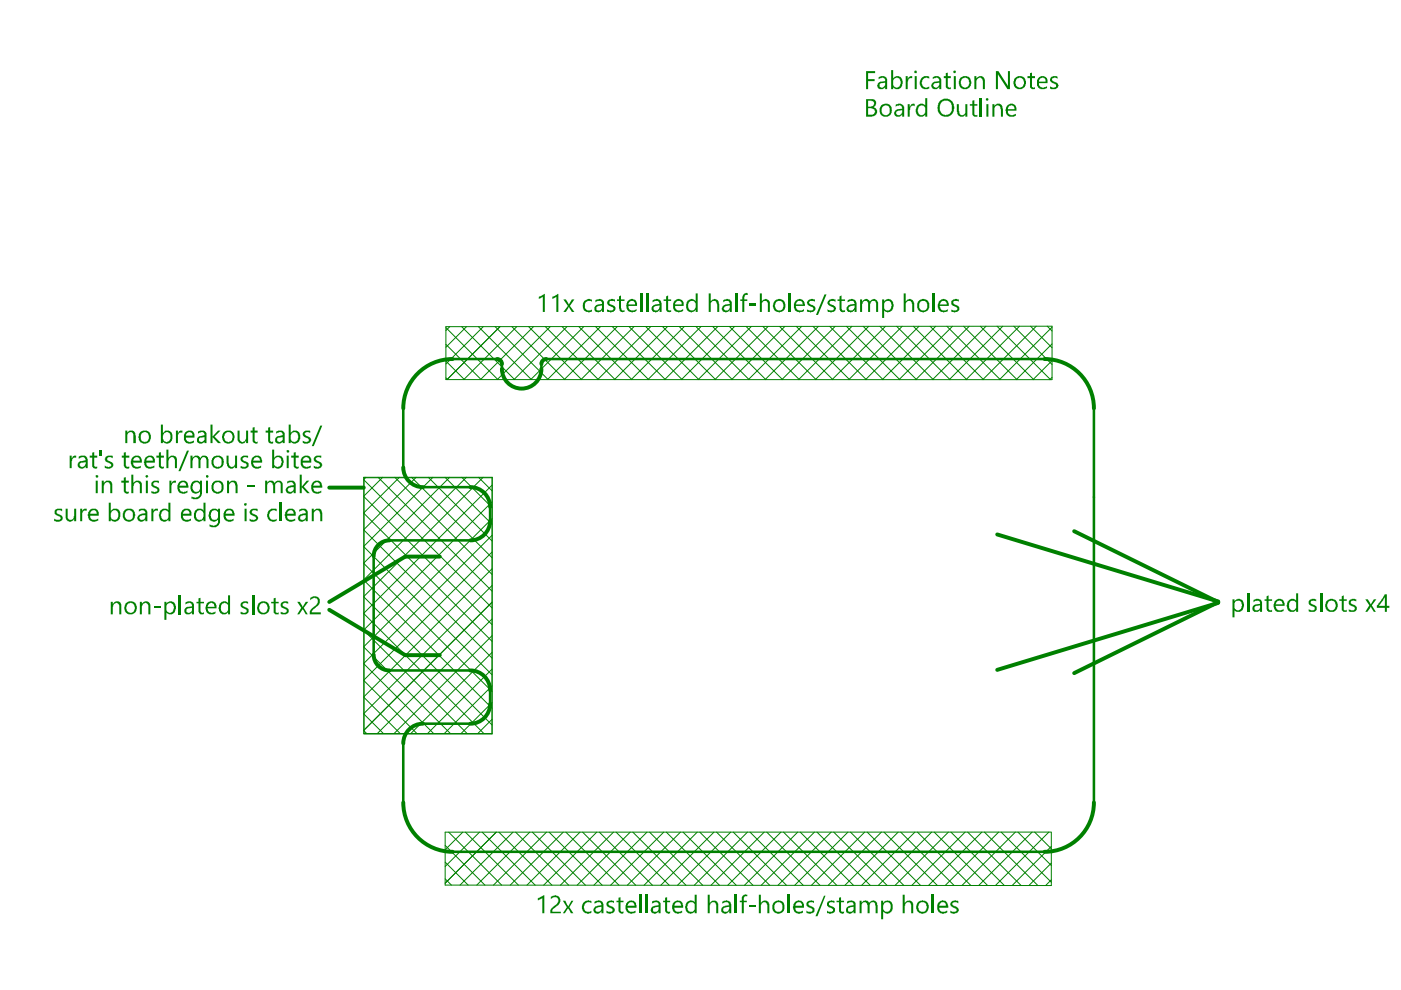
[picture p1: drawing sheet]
<svg xmlns="http://www.w3.org/2000/svg" width="297mm" height="210mm" viewBox="0 0 297 210" stroke-linecap="round" stroke-linejoin="round" font-family="sans-serif">
<g fill="none" stroke="#008000" stroke-width=".54">
<path d="M96 76.1h9.4M106.4 77.2v1M114.8 77.2v1M115.8 76.1h105.7M85.5 86.6v12.6M231.9 86.6v83.6M79.2 117.9v20.9M82.6 114.6h17.1M89.7 103.3h10M103.9 107.5v2.9M82.6 142.2h17.1M85.5 157.5v12.7"/>
<path d="M89.7 153.4h10M103.9 146.3v3M96 180.6h125.5"/>
</g>
<g fill="#008000">
<path d="M192.4 22.1h.5v.5l.3-.4a.51 .51 0 0 1 .7-.1v.4a.66 .66 0 0 0-.7 .1 .66 .66 0 0 0-.2 .7l-.1 1.4h-.5z"/>
<path d="M202.9 22.1h.4l.1 1.5a.67 .67 0 0 0 .6 .8 .67 .67 0 0 0 .7-.8v-1.5h.4v2.6h-.4v-.4a1.01 1.01 0 0 1-1.2 .3 1.01 1.01 0 0 1-.6-.9z"/>
<path d="M206.2 21.3l.4-.1v.9h.6v.3h-.6v1.5a.39 .39 0 0 0 .1 .5 .39 .39 0 0 0 .5-.1v.3a.69 .69 0 0 1-.7 0 .69 .69 0 0 1-.3-.6v-1.6h-.6v-.3h.6z"/>
<path d="M184.1 21.3v1.3h.5a.71 .71 0 0 0 .6-.4 .71 .71 0 0 0-.1-.8zM184.1 22.9v1.4h.6a.67 .67 0 0 0 .7-.4 .67 .67 0 0 0-.2-.8l-.4-.2zM183.6 21h1.2a.88 .88 0 0 1 .8 1.3l-.2 .3-.3 .1a.96 .96 0 0 1 .9 1 .96 .96 0 0 1-1 .9l-1.4 .1z"/>
<path d="M187 22.7a1.16 1.16 0 0 0 .7 1.7 1.06 1.06 0 0 0 .9-1.5 .87 .87 0 0 0-.7-.6 .87 .87 0 0 0-.9 .4zM186.8 22.3a1.53 1.53 0 0 1 2.1 .2v.1a1.37 1.37 0 0 1-.3 1.8 1.37 1.37 0 0 1-1.8-.1 1.75 1.75 0 0 1 0-2z"/>
<path d="M190.1 23.6v.1a.55 .55 0 0 0 .4 .7 .55 .55 0 0 0 .7-.5l.1-.5zM189.9 22.2a1.15 1.15 0 0 1 1.8 .7v1.8h-.4v-.4a.91 .91 0 0 1-1.1 .4 .91 .91 0 0 1-.6-.9l.6-.7 1.1-.1-.2-.5a.3 .3 0 0 0-.3-.2 .3 .3 0 0 0-.3 .1h-.3l-.3 .3z"/>
<path d="M194.4 22.5a1.09 1.09 0 0 1 1.8-.1v-1.6h.4v3.9h-.4v-.5a1.01 1.01 0 0 1-1.1 .6 1.01 1.01 0 0 1-.8-.9l-.2-.8zM194.8 22.6v.1a1.16 1.16 0 0 0 .2 1.6 .77 .77 0 0 0 .9 0 .77 .77 0 0 0 .3-.8v-.4a.69 .69 0 0 0-.4-.7 .69 .69 0 0 0-.8 .1z"/>
<path d="M199.5 21.9a1.62 1.62 0 0 0 1.1 2.5v-.1a1.17 1.17 0 0 0 1.2-1.5 1.29 1.29 0 0 0-.8-1.4 1.29 1.29 0 0 0-1.5 .5zM199.1 21.6a1.79 1.79 0 0 1 2.3-.5 1.79 1.79 0 0 1 .8 2.2 1.71 1.71 0 0 1-1.8 1.4 1.71 1.71 0 0 1-1.6-1.7l-.1-.1 .1-.6z"/>
</g>
<path d="M208 20.8v3.9" fill="none" stroke="#008000" stroke-width=".43"/>
<g fill="#008000">
<path d="M210.4 22.1h.4v.4a.97 .97 0 0 1 1.1-.4 .97 .97 0 0 1 .7 .9v1.7h-.4l-.1-1.7a.59 .59 0 0 0-.4-.6 .59 .59 0 0 0-.7 .2l-.2 .2v1.9h-.4z"/>
<path d="M209 21.1a.3 .3 0 0 1 .6 0 .3 .3 0 0 1-.6 0zM209.1 22.1h.5v2.6h-.5z"/>
<path d="M213.8 22.6l-.1 .5h1.4a.73 .73 0 0 0-.5-.7 .73 .73 0 0 0-.8 .2zM213.5 22.4h.1a1.12 1.12 0 0 1 1.4-.2 1.12 1.12 0 0 1 .5 1.3h-1.8a.57 .57 0 0 0 .3 .7l.2 .2h.6l.6-.3v.4a1.37 1.37 0 0 1-1.7 0 1.37 1.37 0 0 1-.4-1.6z"/>
</g>
<g fill="none" stroke="#008000" stroke-width=".84">
<path d="M96 76.1a10.5 10.5 0 0 0-10.5 10.5M105.4 76.1a1.05 1.05 0 0 1 1 1.1M106.4 78.2a4.2 4.2 0 0 0 4.2 4.2 4.2 4.2 0 0 0 4.2-4.2M115.8 76.1a1.05 1.05 0 0 0-1 1.1M221.5 76.1a10.5 10.5 0 0 1 10.4 10.5M85.5 99.1a4.2 4.2 0 0 0 4.2 4.2M69.8 103.4h7.3M82.6 114.6a3.3 3.3 0 0 0-3.4 3.3M93.2 118h-7.3l-16.1 9.6M99.7 103.3a4.2 4.2 0 0 1 4.2 4.2M103.9 110.4a4.2 4.2 0 0 1-4.2 4.2M211.4 113.3l46.9 14.2"/>
<path d="M227.7 112.6l30.6 15.1-30.6 15M69.8 129.3l16.1 9.6h7.3M79.2 138.8a3.3 3.3 0 0 0 3.4 3.4M258.3 127.8l-46.9 14.2M89.7 153.4a4.2 4.2 0 0 0-4.2 4.2M99.7 142.2a4.2 4.2 0 0 1 4.2 4.1M103.9 149.3a4.2 4.2 0 0 1-4.2 4.1M85.5 170.2a10.5 10.5 0 0 0 10.5 10.4M231.9 170.2a10.5 10.5 0 0 1-10.4 10.4"/>
</g>
<g fill="none" stroke="#008000" stroke-width=".21">
<path d="M94.5 76.6l4 3.9M94.5 73l7.5 7.5M94.5 69.5l11.1 11M95.4 69.3l-.9 .8M97.9 69.3l11.2 11.2M98.9 69.3l-4.4 4.3M101.4 69.3l11.3 11.2M102.5 69.3l-8 7.9M105 69.3l11.2 11.2M106 69.3l-11.2 11.2M108.5 69.3l11.3 11.2M109.6 69.2l-11.3 11.3"/>
<path d="M112.1 69.2l11.2 11.3M113.1 69.2l-11.2 11.3M115.6 69.2l11.3 11.3M116.7 69.2l-11.3 11.3M119.2 69.2l11.2 11.3M120.2 69.2l-11.2 11.3M122.7 69.2l11.3 11.3M123.8 69.2l-11.3 11.3M126.3 69.2l11.2 11.3M127.3 69.2l-11.2 11.3M129.8 69.2l11.3 11.3M130.9 69.2l-11.3 11.3"/>
<path d="M133.4 69.2l11.2 11.3M134.4 69.2l-11.2 11.3M136.9 69.2l11.3 11.3M138 69.2l-11.3 11.3M140.4 69.2l11.3 11.3M141.5 69.2l-11.2 11.3M144 69.2l11.3 11.3M145.1 69.2l-11.3 11.3M147.5 69.2l11.3 11.3M148.7 69.2l-11.3 11.3M151.1 69.2l11.3 11.3M152.2 69.2l-11.3 11.3"/>
<path d="M154.6 69.2l11.3 11.3M155.8 69.2l-11.3 11.3M158.2 69.2l11.3 11.3M159.3 69.2l-11.3 11.3M161.7 69.2l11.3 11.3M162.9 69.2l-11.3 11.3M165.3 69.2l11.3 11.3M166.4 69.2l-11.3 11.3M168.8 69.2l11.3 11.3M170 69.2l-11.3 11.3M172.4 69.2l11.3 11.3M173.5 69.2l-11.3 11.3"/>
<path d="M175.9 69.2l11.3 11.3M177.1 69.2l-11.3 11.3M179.5 69.2l11.3 11.3M180.6 69.2l-11.3 11.3M183 69.2l11.3 11.3M184.2 69.2l-11.3 11.3M186.6 69.2l11.3 11.3M187.7 69.2l-11.3 11.3M190.1 69.2l11.3 11.3M191.3 69.2l-11.3 11.3M193.7 69.2l11.3 11.3M194.8 69.2l-11.3 11.3"/>
<path d="M197.2 69.2l11.3 11.3M198.4 69.2l-11.3 11.3M200.8 69.2l11.3 11.3M201.9 69.2l-11.3 11.3M204.3 69.2l11.3 11.3M205.5 69.2l-11.3 11.3M207.8 69.2l11.4 11.3M209 69.2l-11.3 11.3M211.4 69.2l11.3 11.3M212.6 69.2l-11.3 11.3M214.9 69.2l8.2 8.1M216.2 69.2l-11.4 11.3"/>
<path d="M218.5 69.2l4.6 4.5M219.7 69.2l-11.3 11.3M222 69.2l1.1 1M223.1 76.5l-4.1 4M223.1 72.9l-7.6 7.6M223.1 69.4l-11.2 11.1M94.5 80.1l.4 .4M223.1 80.4v-11.2l-128.6 .1v11.2h128.6M223.1 80l-.5 .5M77.1 101.7l27.2 27.2M77.1 101.2h27.2v54.3h-27.2zM77.1 105.3l27.2 27.1"/>
<path d="M77.1 108.8l27.2 27.2M77.1 119.5l27.2 27.1M77.1 112.4l27.2 27.1M77.1 115.9l27.2 27.2M77.1 101.3h27.2M77.2 101.2v54.3M77.6 101.2l-.5 .5M80.2 101.2l24.1 24.1M81.1 101.2l-4 4M83.7 101.2l20.6 20.6M84.7 101.2l-7.6 7.5M87.3 101.2l17 17.1"/>
<path d="M88.2 101.2l-11.1 11.1M90.8 101.2l13.5 13.5M91.8 101.2l-14.7 14.6M94.4 101.2l9.9 10M95.3 101.2l-18.2 18.2M97.9 101.2l6.4 6.4M98.9 101.2l-21.8 21.7M101.5 101.2l2.8 2.9M102.4 101.2l-25.3 25.3M104.3 110l-27.2 27.1M104.3 113.5l-27.2 27.2M104.3 117l-27.2 27.2"/>
<path d="M104.3 106.4l-27.2 27.2M104.3 102.9l-27.2 27.1M104.4 101.2l-.1 54.4h-27.2M77.1 126.6l27.2 27.1M77.1 123l27.2 27.2M77.1 130.1l25.5 25.4M77.1 133.6l21.9 21.9M77.1 137.2l18.4 18.3M104.3 134.8l-20.7 20.7M104.3 138.3l-17.2 17.2M104.3 131.2l-24.3 24.3M104.3 124.1l-27.2 27.2"/>
<path d="M104.3 120.6l-27.2 27.2M104.3 127.7l-27.2 27.1M77.1 140.7l14.8 14.8M77.1 144.3l11.3 11.2M77.1 151.4l4.2 4.1M77.1 154.9l.6 .6M77.1 147.8l7.7 7.7M104.3 141.9l-13.6 13.6M104.3 149l-6.5 6.5M104.3 152.5l-3 3M104.3 145.4l-10.1 10.1M94.4 179.2l8.4 8.5"/>
<path d="M95.1 176.4l11.3 11.3M98.1 176.4l-3.7 3.8M98.7 176.4l11.2 11.3M101.7 176.4l-7.3 7.3M102.2 176.4l11.3 11.3M105.2 176.4l-10.8 10.9M105.8 176.4l11.2 11.3M108.8 176.4l-11.3 11.3M109.3 176.4l11.3 11.3M112.3 176.4l-11.2 11.3M112.9 176.4l11.2 11.3M115.9 176.4l-11.3 11.3"/>
<path d="M116.4 176.4l11.3 11.3M119.4 176.4l-11.2 11.3M120 176.4l11.2 11.3M123 176.4l-11.3 11.3M123.5 176.4l11.3 11.3M126.5 176.4l-11.2 11.3M127.1 176.4l11.2 11.3M130.1 176.4l-11.3 11.3M130.6 176.4l11.3 11.3M133.6 176.4l-11.2 11.3M134.2 176.4l11.2 11.3M137.2 176.4l-11.3 11.3"/>
<path d="M137.7 176.4l11.3 11.3M140.7 176.4l-11.2 11.3M141.3 176.4l11.3 11.3M144.3 176.4l-11.3 11.3M144.8 176.4l11.3 11.3M147.8 176.4l-11.2 11.3M148.4 176.4l11.3 11.3M151.4 176.4l-11.3 11.3M151.9 176.4l11.3 11.3M154.9 176.4l-11.3 11.3M155.5 176.4l11.3 11.3M158.5 176.4l-11.3 11.3"/>
<path d="M159 176.4l11.3 11.3M162 176.4l-11.3 11.3M162.6 176.4l11.3 11.3M165.6 176.4l-11.3 11.3M166.1 176.4l11.3 11.3M169.1 176.4l-11.3 11.3M169.7 176.4l11.3 11.3M172.7 176.4l-11.3 11.3M173.2 176.4l11.3 11.3M176.2 176.4l-11.3 11.3M176.8 176.4l11.3 11.3M179.8 176.4l-11.3 11.3"/>
<path d="M180.3 176.4l11.3 11.3M183.3 176.4l-11.3 11.3M183.9 176.4l11.3 11.3M186.9 176.4l-11.3 11.3M187.4 176.4l11.3 11.3M190.4 176.4l-11.3 11.3M191 176.4l11.3 11.3M194 176.4l-11.3 11.3M194.5 176.4l11.3 11.3M197.5 176.4l-11.3 11.3M198.1 176.4l11.3 11.3M201.1 176.4l-11.3 11.3"/>
<path d="M201.6 176.4l11.3 11.3M204.6 176.4l-11.3 11.3M205.2 176.4l11.3 11.4M208.2 176.4l-11.3 11.3M208.7 176.4l11.4 11.4M211.7 176.4l-11.3 11.3M212.3 176.4l10.6 10.7M215.3 176.4l-11.3 11.3M215.8 176.4l7.1 7.1M218.8 176.4l-11.3 11.3M219.4 176.4l3.5 3.6M222.4 176.4l-11.4 11.3"/>
<path d="M222.9 176.4h-128.5v11.3l128.5 .1v-11.3M222.9 179.5l-8.3 8.2M94.4 182.8l4.9 4.9M94.4 186.3l1.3 1.4M222.9 186.5l-1.2 1.3M222.9 183l-4.8 4.8"/>
</g>
<g fill="#008000">
<path d="M26.6 91.3h.4v.4a.91 .91 0 0 1 1.1-.4 .91 .91 0 0 1 .6 1l.1 1.7h-.5v-1.5a.57 .57 0 0 0-.4-.8l-.2-.1a.74 .74 0 0 0-.7 .9v1.5h-.4z"/>
<path d="M37.3 91.3h.4v.5l.2-.4 .8-.1v.4a.8 .8 0 0 0-1 1v1.3h-.4z"/>
<path d="M44.6 90h.5v2.6l1.1-1.3h.6l-1.3 1.3 1.4 1.4h-.7l-1.1-1.3v1.3h-.5z"/>
<path d="M50.4 91.3h.4v1.6a.65 .65 0 0 0 .5 .8 .65 .65 0 0 0 .8-.6l.1-1.8h.4v2.7h-.4v-.5a.98 .98 0 0 1-1.2 .5 .98 .98 0 0 1-.6-1.1z"/>
<path d="M53.6 90.7l.4-.1v.7h.6v.4h-.6v1.5a.39 .39 0 0 0 .1 .5 .39 .39 0 0 0 .5-.1l-.1 .5h-.4l-.5-.5v-1.9h-.5v-.4h.5z"/>
<path d="M56.9 90.7l.4-.1v.7h.6v.4h-.6v1.6a.33 .33 0 0 0 .1 .4 .33 .33 0 0 0 .4-.1h.1l-.1 .5-.7-.1-.2-.4v-1.9h-.6v-.4h.6z"/>
<path d="M64.3 91.6a1.24 1.24 0 0 1 1.5-.2v.4a.71 .71 0 0 0-1.2 .2l.2 .4 .3 .1a1.19 1.19 0 0 1 .9 .9 1.31 1.31 0 0 1-1.8 .4v-.4l.5 .2a.46 .46 0 0 0 .7-.1 .46 .46 0 0 0-.2-.6h-.1a1.11 1.11 0 0 1-.9-1.1z"/>
<path d="M67.9 90.2h.4l-1.8 4.4h-.4z"/>
<path d="M14.8 96.6h.4l.1 .5a.75 .75 0 0 1 .9-.5l-.2 .4a.57 .57 0 0 0-.7 .3l-.1 2h-.4z"/>
<path d="M19.6 96l.4-.1v.7h.6v.4h-.6v1.8l.3 .2 .3-.1v.4l-.4 .1a.74 .74 0 0 1-.6-.8v-1.6h-.6v-.4h.6z"/>
<path d="M21.1 95.5h.5v1.2h-.5z"/>
<path d="M22.4 96.8l.4-.2h1l.1 .1-.1 .4a.58 .58 0 0 0-.7-.2 .58 .58 0 0 0-.4 .7l.3 .1a1.09 1.09 0 0 1 1 1.1 1.2 1.2 0 0 1-1.8 .4v-.5l.6 .2a.41 .41 0 0 0 .6 0 .41 .41 0 0 0 0-.6l-.1-.1a1.11 1.11 0 0 1-1.1-1z"/>
<path d="M26.2 96l.5-.1v.7h.7v.4h-.7v1.7l.1 .2 .3 .1 .3-.1v.4a.8 .8 0 0 1-1.2-.7v-1.6h-.4v-.4h.4z"/>
<path d="M33.7 96l.4-.1v.7h.6v.4h-.6v1.8l.3 .2 .3-.1v.4l-.4 .1a.74 .74 0 0 1-.6-.8v-1.6h-.5v-.4h.5z"/>
<path d="M35.3 95.3h.4v1.7a.98 .98 0 0 1 1.1-.4 .98 .98 0 0 1 .7 .9v1.8h-.4v-1.5a.65 .65 0 0 0-.5-.9 .65 .65 0 0 0-.8 .7l-.1 1.7h-.4z"/>
<path d="M39.6 95.5h.5l-1.8 4.4h-.5z"/>
<path d="M40.4 96.6h.4v.4a.9 .9 0 0 1 1.6 .1 .95 .95 0 0 1 1.1-.5 .95 .95 0 0 1 .7 1.1v1.6h-.4v-1.7a.59 .59 0 0 0-.5-.7 .59 .59 0 0 0-.7 .6l-.1 1.8h-.4v-1.7a.59 .59 0 0 0-.6-.7 .59 .59 0 0 0-.6 .7l-.1 1.7h-.4z"/>
<path d="M48 96.6h.5v1.6a.74 .74 0 0 0 .3 .7 .74 .74 0 0 0 .8-.1l.2-.3v-1.9h.5v2.7h-.5v-.5a.89 .89 0 0 1-1 .5 .89 .89 0 0 1-.7-.9z"/>
<path d="M51 97h.1a1.08 1.08 0 0 1 1.5-.3v.4a.71 .71 0 0 0-1.2 .2l.4 .5 .3 .1a.75 .75 0 0 1 .6 .7 .75 .75 0 0 1-.6 .8l-1.1-.1v-.6a.91 .91 0 0 0 1.3 .1v-.4l-.2-.2a1.11 1.11 0 0 1-1.1-.9z"/>
<path d="M62.3 96l.4-.1v.7h.6v.4h-.6v1.8l.3 .2 .3-.1v.4l-.4 .1a.74 .74 0 0 1-.6-.8v-1.6h-.6v-.4h.6z"/>
<path d="M66.6 96.9a1.24 1.24 0 0 1 1.5-.2v.4a.71 .71 0 0 0-1.2 .2l.3 .4 .3 .1a1.19 1.19 0 0 1 .8 .9 1.31 1.31 0 0 1-1.8 .5v-.5l.8 .3 .2-.1a.3 .3 0 0 0 .3-.1 .3 .3 0 0 0-.1-.4l-.2-.2a1.11 1.11 0 0 1-1-1.1z"/>
<path d="M21.6 101.9h.4v.4a.98 .98 0 0 1 1.1-.4 .98 .98 0 0 1 .7 1v1.7h-.4v-1.5a.65 .65 0 0 0-.5-.9 .65 .65 0 0 0-.8 .7l-.1 1.7h-.4z"/>
<path d="M26.2 101.3l.5-.1v.7h.6v.4h-.6v1.6a.43 .43 0 0 0 .6 .3v.4a.69 .69 0 0 1-.7 0 .69 .69 0 0 1-.4-.7v-1.6h-.5v-.4h.5z"/>
<path d="M27.8 100.6h.5v1.7h.1a.91 .91 0 0 1 1.1-.4 .91 .91 0 0 1 .6 1.1v1.6h-.5v-1.5a.66 .66 0 0 0-.5-.9 .66 .66 0 0 0-.7 .8l-.1 1.6h-.5z"/>
<path d="M32.1 102.3a1.26 1.26 0 0 1 1.6-.3l-.1 .4a.59 .59 0 0 0-.7-.1 .59 .59 0 0 0-.4 .6l.1 .1a1.1 1.1 0 0 1 1.2 1.1 1.16 1.16 0 0 1-1.7 .4v-.5l.2 .2 .4 .2 .2-.2a.39 .39 0 0 0 .5-.4 .39 .39 0 0 0-.6-.3l-.4-.2a.84 .84 0 0 1-.3-1z"/>
<path d="M35.9 101.9h.4v.5l.3-.2a.57 .57 0 0 1 .7-.3v.4a.8 .8 0 0 0-1 1v1.3h-.4z"/>
<path d="M48.1 101.9h.5v.4a1.05 1.05 0 0 1 1.6-.1l.2 .6v1.8h-.5v-1.6a.7 .7 0 0 0-.7-.8 .7 .7 0 0 0-.6 .9v1.5h-.5z"/>
<path d="M52.5 103h1.5v.3h-1.5z"/>
<path d="M56.2 101.9h.4v.4a.91 .91 0 0 1 1.6 .1 .89 .89 0 0 1 1.1-.5 .89 .89 0 0 1 .6 1.1v1.6h-.4v-1.5a.61 .61 0 0 0-.5-.9 .61 .61 0 0 0-.7 .8v1.6h-.4v-1.6a.71 .71 0 0 0-.4-.7 .71 .71 0 0 0-.8 .1l-.1 2.2h-.4z"/>
<path d="M63.5 100.6h.5v2.6l1-1.3h.6l-1.2 1.3 1.3 1.4h-.6l-1.1-1.3v1.3h-.5z"/>
<path d="M11.8 108l1.3-.1 .1 .1-.1 .4a.55 .55 0 0 0-.8-.2 .55 .55 0 0 0-.2 .7h.1a1.09 1.09 0 0 1 1.1 1.2 1.26 1.26 0 0 1-1.8 .3v-.4l.3 .2 .5 .1v-.1a.4 .4 0 0 0 .6-.4 .4 .4 0 0 0-.6-.4 .86 .86 0 0 1-.6-1.2z"/>
<path d="M13.9 107.9h.4v1.5a.64 .64 0 0 0 .9 .8l.1-.1a.43 .43 0 0 0 .3-.7h.1v-1.5h.5v2.6h-.5v-.4a.95 .95 0 0 1-1 .5 .95 .95 0 0 1-.8-.8z"/>
<path d="M17 107.9h.4v.5l.2-.4 .8-.1v.4l-.4-.1-.6 .5v1.8h-.4z"/>
<path d="M32.1 107.9h.4v.5a.79 .79 0 0 1 1-.5v.4a.68 .68 0 0 0-.8 .1 .68 .68 0 0 0-.2 .7v1.4h-.4z"/>
<path d="M53 108.2a1.48 1.48 0 0 1 1.6-.2v.4l-.5-.2a.45 .45 0 0 0-.6 .2 .45 .45 0 0 0 .3 .6h.1a.81 .81 0 0 1 .7 .6 .81 .81 0 0 1-.3 .9l-1 .1-.4-.2v-.4l.8 .3 .2-.1a.33 .33 0 0 0 .3-.2 .33 .33 0 0 0 0-.3l-.1-.1a1.28 1.28 0 0 1-1.2-1.2z"/>
<path d="M56.9 108.4a1.5 1.5 0 0 1 1.8-.4v.4a1.03 1.03 0 0 0-1.4 .1 1.03 1.03 0 0 0 0 1.4v.1a.91 .91 0 0 0 1.4 0v.4a1.34 1.34 0 0 1-1.7-.2 1.34 1.34 0 0 1-.1-1.7z"/>
<path d="M30 91.9l-.1 .4a.99 .99 0 0 0 .6 1.3h.1a.86 .86 0 0 0 1-1.1 .89 .89 0 0 0-.6-.9 .89 .89 0 0 0-1 .3zM29.5 91.8a1.4 1.4 0 0 1 2.1-.2 1.4 1.4 0 0 1 .1 2v.1a1.43 1.43 0 0 1-2.2-.3 1.59 1.59 0 0 1 0-1.6z"/>
<path d="M34.6 92l-.1 .9a.8 .8 0 0 0 .8 .8 .8 .8 0 0 0 .8-.8v-.1a.91 .91 0 0 0-.8-1.2zM34.1 90h.4v1.8a1.11 1.11 0 0 1 1.4-.4 1.11 1.11 0 0 1 .7 1.3 1.15 1.15 0 0 1-.7 1.2 1.15 1.15 0 0 1-1.4-.3v.4h-.4z"/>
<path d="M39.5 91.9l-.1 .5h1.4a.65 .65 0 0 0-.4-.6 .65 .65 0 0 0-.7 0zM39.2 91.7a1.1 1.1 0 0 1 1.3-.4 1.1 1.1 0 0 1 .7 1.1v.4h-1.8a.92 .92 0 0 0 .6 .9 .92 .92 0 0 0 1-.3l.1 .4a1.5 1.5 0 0 1-2-.4l-.1-1.3z"/>
<path d="M42.2 93a.56 .56 0 0 0 .2 .7 .56 .56 0 0 0 .7-.2v-.1a.55 .55 0 0 0 .3-.7l-1 .1zM42 91.5a1.06 1.06 0 0 1 1.1-.2 1.06 1.06 0 0 1 .7 1v1.7h-.4v-.5a.82 .82 0 0 1-1.3 .4 .82 .82 0 0 1 .1-1.3l1.2-.5a.7 .7 0 0 0-.6-.5 .7 .7 0 0 0-.7 .3z"/>
<path d="M47.7 91.9a1.41 1.41 0 0 0 0 1.5 .99 .99 0 0 0 1.3 0 .99 .99 0 0 0 .2-1.3 .88 .88 0 0 0-1.5-.2zM47.3 91.8a1.37 1.37 0 0 1 1.9-.3 1.37 1.37 0 0 1 .3 1.9 1.34 1.34 0 0 1-1.6 .5 1.34 1.34 0 0 1-.8-1.4z"/>
<path d="M58.8 93a.56 .56 0 0 0 .2 .7 .56 .56 0 0 0 .7-.2v-.1a.55 .55 0 0 0 .2-.7l-.9 .1zM58.6 91.5a1.06 1.06 0 0 1 1.1-.2 1.06 1.06 0 0 1 .7 1v1.7h-.5v-.5a.82 .82 0 0 1-1.3 .4 .82 .82 0 0 1 .2-1.3l1.1-.5a.7 .7 0 0 0-.5-.5 .7 .7 0 0 0-.7 .3z"/>
<path d="M61.7 91.9l-.1 1a.75 .75 0 0 0 .7 .8 .75 .75 0 0 0 .8-.7l.1-.1a1.02 1.02 0 0 0-.6-1.3l-.6 .1zM61.2 90h.4v1.8a1.11 1.11 0 0 1 1.4-.4 1.11 1.11 0 0 1 .7 1.3 1.18 1.18 0 0 1-.6 1.1 1.18 1.18 0 0 1-1.3 0l-.2-.2v.4h-.4z"/>
<path d="M16.9 98.3a.61 .61 0 0 0 .4 .7 .61 .61 0 0 0 .8-.4l.1-.6-1 .1zM16.7 96.8h.1a1.06 1.06 0 0 1 1.1-.2 1.06 1.06 0 0 1 .7 1v1.7h-.4v-.5a.86 .86 0 0 1-1.2 .5 .86 .86 0 0 1-.4-1.1l.4-.4 1.2-.2a.75 .75 0 0 0-.6-.7 .75 .75 0 0 0-.8 .3z"/>
<path d="M28.3 97.3l-.1 .4h1.4a.68 .68 0 0 0-.3-.7 .68 .68 0 0 0-.8 .1zM27.9 97.1a1.16 1.16 0 0 1 1.2-.5 1.16 1.16 0 0 1 1 .9v.6h-1.9a.98 .98 0 0 0 .6 .9 .98 .98 0 0 0 1.1-.3v.5a1.38 1.38 0 0 1-1.6 0 1.38 1.38 0 0 1-.6-1.5z"/>
<path d="M31.1 97.2l-.1 .5h1.4a.65 .65 0 0 0-.4-.7 .65 .65 0 0 0-.8 .2zM30.8 97a1.11 1.11 0 0 1 1.3-.4 1.11 1.11 0 0 1 .7 1.2v.3h-1.8a.85 .85 0 0 0 .5 .8 .85 .85 0 0 0 .9-.1l.3-.1v.5a1.58 1.58 0 0 1-2-.4 1.68 1.68 0 0 1 .1-1.8z"/>
<path d="M45.4 97.3a1.07 1.07 0 0 0 .5 1.6h.1a.75 .75 0 0 0 1-.7 .89 .89 0 0 0-.3-1.2 .89 .89 0 0 0-1.2 .2zM45.2 96.9a1.55 1.55 0 0 1 2 .1 1.47 1.47 0 0 1 .1 1.7 1.47 1.47 0 0 1-1.5 .7 1.54 1.54 0 0 1-.6-2.5z"/>
<path d="M53.9 97.1l-.2 .6h1.5a.77 .77 0 0 0-.5-.7 .77 .77 0 0 0-.8 .1zM53.6 96.9a1.28 1.28 0 0 1 1.8 .1l.2 1.1h-1.9a.94 .94 0 0 0 .6 .8 .94 .94 0 0 0 1-.2l.1 .5a1.38 1.38 0 0 1-1.6 0 1.38 1.38 0 0 1-.6-1.5z"/>
<path d="M58.2 97.2l-.1 1.1a.72 .72 0 0 0 .6 .7 .72 .72 0 0 0 .8-.5 1.05 1.05 0 0 0-.2-1.5l-.6-.1zM57.7 95.3h.4v1.8a1.08 1.08 0 0 1 1.2-.5 1.08 1.08 0 0 1 .8 1.1 1.47 1.47 0 0 1-1.4 1.7l-.6-.5v.4h-.4z"/>
<path d="M60.8 95.7a.3 .3 0 0 1 .5 0 .3 .3 0 0 1-.5 0zM60.8 96.6h.4v2.7h-.4z"/>
<path d="M64.3 97.2l-.1 .5h1.4a.65 .65 0 0 0-.4-.6 .65 .65 0 0 0-.7 0zM64 97a1.1 1.1 0 0 1 1.2-.4 1.1 1.1 0 0 1 .8 1.1v.4h-1.8a.92 .92 0 0 0 .6 .9 .92 .92 0 0 0 1-.3l.1 .5a1.46 1.46 0 0 1-2-.5 2.35 2.35 0 0 1 .1-1.7z"/>
<path d="M20.3 101a.3 .3 0 0 1 .6 0 .3 .3 0 0 1-.6 0zM20.3 101.9h.4v2.7h-.4z"/>
<path d="M30.9 100.7h.1a.27 .27 0 0 1 .4 .2 .27 .27 0 0 1-.3 .3 .27 .27 0 0 1-.2-.3zM30.9 101.9h.4v2.7h-.4z"/>
<path d="M38.3 102.4l-.3 .6h1.5a.74 .74 0 0 0-.4-.7 .74 .74 0 0 0-.7 0zM37.9 102.2a1.17 1.17 0 0 1 1.3-.2 1.17 1.17 0 0 1 .8 1.1v.3l-2 .1a.75 .75 0 0 0 1 .7h.4l.3-.2v.5a1.46 1.46 0 0 1-2-.5 2.01 2.01 0 0 1 .2-1.8z"/>
<path d="M40.9 102.7v.1a1.08 1.08 0 0 0 .8 1.6l.1-.2a.75 .75 0 0 0 .6-.8v-.4a.72 .72 0 0 0-.6-.8 .72 .72 0 0 0-.8 .5zM40.7 102.2a1.16 1.16 0 0 1 1.7 .1v-.4h.4v2.5a1.42 1.42 0 0 1-.6 1.3 1.42 1.42 0 0 1-1.5 0l-.1-.5a1.03 1.03 0 0 0 1.7-.3l.1-.8a1.13 1.13 0 0 1-1.4 .4 1.13 1.13 0 0 1-.6-1.3z"/>
<path d="M43.7 101a.3 .3 0 0 1 .6 0 .3 .3 0 0 1-.6 0zM43.7 101.9h.4v2.7h-.4z"/>
<path d="M45.6 102.3a1.17 1.17 0 0 0 .3 1.9h.1a.86 .86 0 0 0 1-1.1 .8 .8 0 0 0-.4-.8 .8 .8 0 0 0-.9 0zM45.2 102.2a1.48 1.48 0 0 1 2.1 .2v.1a1.37 1.37 0 0 1-.1 1.6 1.37 1.37 0 0 1-1.5 .5 .69 .69 0 0 1-.7-.7 1.84 1.84 0 0 1 .2-1.7z"/>
<path d="M61.1 103.5a.54 .54 0 0 0 .2 .7 .54 .54 0 0 0 .7-.1l.1-.1a.55 .55 0 0 0 .2-.7h-.7zM60.9 102.1a1.1 1.1 0 0 1 1.8 .7v1.8h-.4v-.5a.84 .84 0 0 1-1.1 .6 .84 .84 0 0 1-.5-1.1l.4-.5 1.2-.3a.77 .77 0 0 0-.7-.6 .77 .77 0 0 0-.7 .3z"/>
<path d="M66.6 102.4l-.2 .6h1.5a.85 .85 0 0 0-1.2-.7zM66.3 102.2a1.17 1.17 0 0 1 1.3-.2 1.17 1.17 0 0 1 .7 1.1v.3h-1.9a.92 .92 0 0 0 .5 .8 .92 .92 0 0 0 1-.1l.2-.1v.5a1.46 1.46 0 0 1-2-.5 2.01 2.01 0 0 1 .2-1.8z"/>
<path d="M19.2 108.5l-.1 .4h1.4a.68 .68 0 0 0-.4-.7 .68 .68 0 0 0-.9 .3zM18.9 108.3a1.15 1.15 0 0 1 1.5-.3 1.15 1.15 0 0 1 .5 1.3h-1.8a.74 .74 0 0 0 .3 .8 .74 .74 0 0 0 .8 .1l.6-.2v.4a1.46 1.46 0 0 1-2-.4 1.5 1.5 0 0 1 .1-1.7z"/>
<path d="M23.7 108.4l-.2 .4v.6a.76 .76 0 0 0 .6 .8 .76 .76 0 0 0 .9-.5 .91 .91 0 0 0-.1-1.1 .91 .91 0 0 0-1-.3zM23.1 106.6h.4v1.8a1.13 1.13 0 0 1 1.4-.4 1.13 1.13 0 0 1 .6 1.3 1.14 1.14 0 0 1-.7 1.2 1.14 1.14 0 0 1-1.3-.3v.3h-.4z"/>
<path d="M26.6 108.6a1.04 1.04 0 0 0 .6 1.6 .86 .86 0 0 0 1-1.2 .87 .87 0 0 0-.7-.8 .87 .87 0 0 0-.9 .4zM26.4 108.2a1.37 1.37 0 0 1 1.7-.2 1.37 1.37 0 0 1 .5 1.7 1.34 1.34 0 0 1-1.8 .8 1.34 1.34 0 0 1-.7-1.9z"/>
<path d="M29.6 109.4a.56 .56 0 0 0 .4 .8 .56 .56 0 0 0 .7-.4l.1-.6h-.6zM29.4 108.1a1.11 1.11 0 0 1 1.8 .6v1.8h-.4v-.4a.88 .88 0 0 1-1 .5 .88 .88 0 0 1-.7-.9l.5-.7 1.2-.2a.75 .75 0 0 0-.6-.6 .75 .75 0 0 0-.8 .3z"/>
<path d="M34 108.2a1.16 1.16 0 0 1 1.7 .1v-1.7h.4v3.9h-.4v-.4a1.01 1.01 0 0 1-1.1 .5 1.01 1.01 0 0 1-.8-.9l-.1-.7zM34.3 108.5a1.32 1.32 0 0 0 .1 1.6h.1a.68 .68 0 0 0 1.1-.3l.1-1a.75 .75 0 0 0-.6-.6 .75 .75 0 0 0-.8 .3z"/>
<path d="M38.9 108.5l-.1 .4h1.4a.63 .63 0 0 0-.4-.6 .63 .63 0 0 0-.7 .1zM38.6 108.3a1.15 1.15 0 0 1 1.4-.3 1.15 1.15 0 0 1 .6 1.3h-1.8a.84 .84 0 0 0 .4 .9 .84 .84 0 0 0 1-.1l.3-.1v.4a1.46 1.46 0 0 1-2-.4 2.35 2.35 0 0 1 .1-1.7z"/>
<path d="M41.3 108.3a1.17 1.17 0 0 1 1.8 0v-1.7h.5v3.9h-.5v-.4a1.18 1.18 0 0 1-1.5 .3 1.18 1.18 0 0 1-.5-1.5zM41.8 108.4a1.31 1.31 0 0 0 .3 1.8h.1a.76 .76 0 0 0 .9-.9v-.4a.88 .88 0 0 0-1.3-.5z"/>
<path d="M44.8 108.5v.1a1.06 1.06 0 0 0 0 1.3v.1a.78 .78 0 0 0 1 .2 .78 .78 0 0 0 .4-.9v-.5a.76 .76 0 0 0-.6-.6 .76 .76 0 0 0-.8 .3zM44.5 108.2a1.16 1.16 0 0 1 1.7 .1v-.4h.5v2.4a1.44 1.44 0 0 1-.8 1.3 1.44 1.44 0 0 1-1.5 0v-.5a1.06 1.06 0 0 0 1.2 .3 1.06 1.06 0 0 0 .6-1v-.3a1.1 1.1 0 0 1-1.2 .4 1.1 1.1 0 0 1-.8-1.1z"/>
<path d="M47.9 108.5l-.1 .4 1.5-.1a.76 .76 0 0 0-.6-.6 .76 .76 0 0 0-.8 .3zM47.7 108.2a1.28 1.28 0 0 1 1.8 .1l.2 1h-1.9a1 1 0 0 0 1.4 .9l.3-.2v.4a1.62 1.62 0 0 1-1.9-.2 2.03 2.03 0 0 1 .1-2z"/>
<path d="M51.7 107a.3 .3 0 0 1 .6 0 .3 .3 0 0 1-.6 0zM51.9 107.9h.4v2.6h-.4z"/>
</g>
<path d="M59.5 106.6v3.9" fill="none" stroke="#008000" stroke-width=".43"/>
<g fill="#008000">
<path d="M66.1 107.9h.4v.4a.97 .97 0 0 1 1.1-.5 .97 .97 0 0 1 .7 1v1.7h-.4v-1.6a.7 .7 0 0 0-.7-.7 .7 .7 0 0 0-.7 .8v1.5h-.4z"/>
<path d="M114.2 63l1.3-.7v3.8h-.4v-3.1l-.8 .4z"/>
<path d="M117.1 63l1.3-.7v3.8h-.4v-3.1l-.8 .4z"/>
<path d="M119.4 63.5h.6l.6 1 .7-1h.5l-1 1.4 1 1.2h-.5l-.7-1-.6 1h-.6l1-1.2z"/>
<path d="M123.7 64a1.5 1.5 0 0 1 1.8-.4v.4a1 1 0 0 0-1.4 .3 1 1 0 0 0 .3 1.4l.8 .1 .3-.2v.4a1.24 1.24 0 0 1-1.9-.8l-.1-.3z"/>
<path d="M128.8 63.8a2.07 2.07 0 0 1 1.6-.3v.5l-.2-.1a.56 .56 0 0 0-.7-.1 .56 .56 0 0 0-.3 .6l.2 .1a1.09 1.09 0 0 1 1.1 1.1 1.23 1.23 0 0 1-1.5 .5l-.3-.1v-.4a1.22 1.22 0 0 0 1.4 0l-.1-.4a1.53 1.53 0 0 1-1.2-.9h-.1z"/>
<path d="M131.2 62.8l.5-.2v.9h.7v.3h-.7l.1 1.7a.34 .34 0 0 0 .2 .4 .34 .34 0 0 0 .4-.2v.4h-.3a.72 .72 0 0 1-.9-.7v-1.6h-.4v-.3h.4z"/>
<path d="M61 108.5l-.1 .4h1.4a.68 .68 0 0 0-.5-.7 .68 .68 0 0 0-.8 .3zM60.7 108.3a1.15 1.15 0 0 1 1.4-.3 1.15 1.15 0 0 1 .6 1.3h-1.8a.74 .74 0 0 0 .2 .8 .74 .74 0 0 0 .9 .1l.6-.2v.4a1.46 1.46 0 0 1-2-.4 1.5 1.5 0 0 1 .1-1.7z"/>
<path d="M63.7 109.6v.1a.35 .35 0 0 0 0 .4 .35 .35 0 0 0 .4 .1l.1 .1 .5-.3 .1-.8h-.6zM63.4 108.1a1.07 1.07 0 0 1 1.1-.3 1.07 1.07 0 0 1 .7 .9v1.8h-.4v-.4a.88 .88 0 0 1-1 .5 .88 .88 0 0 1-.7-.8l.6-.8 1.1-.2v-.3a.91 .91 0 0 0-1.4 0z"/>
<path d="M126.5 65.1a.59 .59 0 0 0 .2 .8 .59 .59 0 0 0 .8-.3l.1-.8zM126.2 63.6a1.34 1.34 0 0 1 1.7 .2l.2 2.3h-.5v-.4a.83 .83 0 0 1-1 .5 .83 .83 0 0 1-.6-.9v-.2l.5-.4 1.1-.3a.69 .69 0 0 0-.4-.7 .69 .69 0 0 0-.8 .3l-.2 .1z"/>
<path d="M133.3 64.2v.3h1.3a.65 .65 0 0 0-.3-.7 .65 .65 0 0 0-.8 .2zM133.2 63.7h.1a1.01 1.01 0 0 1 1.7 .3l.1 .9h-1.8a.91 .91 0 0 0 .4 .8 .91 .91 0 0 0 .9 0l.4-.2v.4l-.3 .1a1.32 1.32 0 0 1-1.6-.2 1.32 1.32 0 0 1-.2-1.6z"/>
</g>
<path d="M135.9 62.2v3.9M137.3 62.2v3.9" fill="none" stroke="#008000" stroke-width=".43"/>
<g fill="#008000">
<path d="M141.2 62.8l.5-.2v.9h.6v.3h-.6v1.5a.39 .39 0 0 0 .1 .5 .39 .39 0 0 0 .5-.1v.4h-.2a.64 .64 0 0 1-.9-.7v-1.6h-.5v-.3h.5z"/>
<path d="M150.3 62.2h.4v1.7a.89 .89 0 0 1 .9-.5 .89 .89 0 0 1 .8 .7l.1 2h-.4l-.1-1.7a.65 .65 0 0 0-.8-.6 .65 .65 0 0 0-.5 .9v1.4h-.4z"/>
<path d="M138.6 65.2a.56 .56 0 0 0 .4 .6 .56 .56 0 0 0 .6-.3l.2-.3v-.4l-.8 .1zM138.4 63.7a1.18 1.18 0 0 1 1.8 .2l.1 2.2h-.5v-.4a.86 .86 0 0 1-1.2 .4 .86 .86 0 0 1-.1-1.3l.4-.3 .9-.1a.71 .71 0 0 0-.4-.6 .71 .71 0 0 0-.8 .2l-.2 .1z"/>
<path d="M143.1 64.2v.3h1.4a.57 .57 0 0 0-.3-.7h-.2a.57 .57 0 0 0-.8 .3zM143 63.7h.1a1.08 1.08 0 0 1 1.8 .4v.8h-1.8a.89 .89 0 0 0 .5 .8 .89 .89 0 0 0 1-.1l.2-.1-.1 .4a1.18 1.18 0 0 1-1.8-.2 2.07 2.07 0 0 1 .1-2z"/>
<path d="M145.8 63.7h.1a1.04 1.04 0 0 1 1.6 .1v-1.6h.4v3.9h-.4l-.1-.4a1.08 1.08 0 0 1-1.4 .3 1.08 1.08 0 0 1-.5-1.2l.1-.8zM146 64.1a1.11 1.11 0 0 0 .6 1.7l.7-.2 .2-.4v-.7a.81 .81 0 0 0-.6-.7 .81 .81 0 0 0-.9 .3z"/>
<path d="M153.6 65.1v.1a.38 .38 0 0 0-.1 .4 .38 .38 0 0 0 .3 .2h.1a.74 .74 0 0 0 .8-.7v-.3l-.8 .1zM153.3 63.6a1.39 1.39 0 0 1 1.5 0l.3 .4v2.1h-.4v-.4a.88 .88 0 0 1-1 .5 .88 .88 0 0 1-.7-.8l.3-.6 .5-.3 .9-.1a.75 .75 0 0 0-.6-.6 .75 .75 0 0 0-.8 .3z"/>
</g>
<path d="M156.2 62.2v3.9" fill="none" stroke="#008000" stroke-width=".43"/>
<g fill="#008000">
<path d="M157.6 62.4l.2-.2 .6-.1 .2 .1-.2 .3a.55 .55 0 0 0-.6 .6v.4h.6v.3h-.6v2.3h-.4v-2.3h-.4v-.3h.4v-.7z"/>
<path d="M158.9 64.4h1.4v.5h-1.4z"/>
<path d="M161.1 62.2h.4v1.7a.92 .92 0 0 1 1.1-.4 .92 .92 0 0 1 .6 1v1.6h-.4v-1.4a.66 .66 0 0 0-.6-.9 .66 .66 0 0 0-.7 .9v1.4h-.4z"/>
<path d="M164.5 64.1a1.08 1.08 0 0 0 0 1.2 1.08 1.08 0 0 0 1.1 .5 1.18 1.18 0 0 0 .1-1.9l-.8-.1zM164.3 63.7a1.39 1.39 0 0 1 1.9 .1 1.39 1.39 0 0 1 0 1.9 1.32 1.32 0 0 1-1.7 .3 1.32 1.32 0 0 1-.5-1.7z"/>
</g>
<path d="M167.4 62.2v3.9" fill="none" stroke="#008000" stroke-width=".43"/>
<g fill="#008000">
<path d="M171.2 63.8a1.82 1.82 0 0 1 1.6-.3v.5l-.5-.2a.45 .45 0 0 0-.7 .3 .45 .45 0 0 0 .4 .6 .83 .83 0 0 1 .8 1.1 1.74 1.74 0 0 1-1.7 .2v-.4a1.22 1.22 0 0 0 1.4 0 .55 .55 0 0 0-.6-.6 .8 .8 0 0 1-.7-1.2z"/>
<path d="M174.8 62.4h.4l-1.8 4.4h-.4z"/>
<path d="M175.6 63.8a1.48 1.48 0 0 1 1.4-.3l.1 .5a.75 .75 0 0 0-1.2 .2l.1 .2a1.6 1.6 0 0 1 1.3 1.1 1.05 1.05 0 0 1-1.5 .6l-.4-.1v-.4l.7 .2a.54 .54 0 0 0 .7-.4l-.5-.4a.83 .83 0 0 1-.7-1.2z"/>
<path d="M178 62.8l.4-.2v.9h.8v.3h-.8v1.5a.44 .44 0 0 0 .2 .5 .44 .44 0 0 0 .6-.1v.4a.82 .82 0 0 1-1.2-.5v-1.8h-.4v-.3h.4z"/>
<path d="M182.4 63.5h.4v.4a1.06 1.06 0 0 1 1.4-.3l.2 .4a.93 .93 0 0 1 1.1-.6 .93 .93 0 0 1 .7 1v1.7h-.4v-1.4a.61 .61 0 0 0-.4-.9 .61 .61 0 0 0-.8 .5l-.1 1.8h-.4v-1.6a.59 .59 0 0 0-.6-.7 .59 .59 0 0 0-.6 .6h-.1v1.7h-.4z"/>
<path d="M191.6 62.2h.4v1.7l.1-.1a.93 .93 0 0 1 1.1-.3 .93 .93 0 0 1 .6 .9v1.7h-.4v-1.7a.7 .7 0 0 0-.8-.6 .7 .7 0 0 0-.6 .9v1.4h-.4z"/>
<path d="M168.9 64.1l-.1 .4h1.4a.69 .69 0 0 0-.3-.6 .69 .69 0 0 0-.7 0zM168.5 63.9a1.19 1.19 0 0 1 1.5-.4 1.19 1.19 0 0 1 .7 1.4h-1.9a.95 .95 0 0 0 1.1 .9l.6-.3v.4a1.28 1.28 0 0 1-1.9-.1 1.81 1.81 0 0 1-.1-1.9z"/>
<path d="M179.9 65.2a.56 .56 0 0 0 .4 .6 .56 .56 0 0 0 .7-.3l.2-.2v-.5l-.9 .1zM179.7 63.7a1.18 1.18 0 0 1 1.8 .2l.1 2.2h-.4l-.1-.4a.8 .8 0 0 1-1.3 .4 .8 .8 0 0 1 .1-1.3l.3-.3 1-.1a.71 .71 0 0 0-.5-.6 .71 .71 0 0 0-.8 .2l-.2 .1z"/>
<path d="M187 63.5h.5v.4a1.12 1.12 0 0 1 1.2-.4 1.12 1.12 0 0 1 .8 1.2 1.5 1.5 0 0 1-1.2 1.5l-.5-.1-.3-.4v1.7h-.5zM187.6 64.1l-.1 1a.75 .75 0 0 0 .8 .7 .75 .75 0 0 0 .6-.8 .8 .8 0 0 0-.6-1.2h-.3z"/>
<path d="M195 64.1a1.11 1.11 0 0 0 .6 1.7 .57 .57 0 0 0 .8-.3 .98 .98 0 0 0 0-1.4 .98 .98 0 0 0-1.4 0zM194.6 64a1.38 1.38 0 0 1 2.1-.2 1.38 1.38 0 0 1-.2 2.1 1.34 1.34 0 0 1-1.7-.1 1.34 1.34 0 0 1-.2-1.7z"/>
</g>
<path d="M198 62.2v3.9" fill="none" stroke="#008000" stroke-width=".43"/>
<g fill="#008000">
<path d="M201.7 63.8l.7-.4 .9 .1v.5l-.2-.2h-.3a.41 .41 0 0 0-.7 .2 .41 .41 0 0 0 .4 .5 .97 .97 0 0 1 .8 1.3 .57 .57 0 0 1-.8 .3v.1l-.7-.1-.1-.5 .6 .2a.38 .38 0 0 0 .6-.1 .38 .38 0 0 0-.1-.5l-.4-.2a.83 .83 0 0 1-.7-1.2z"/>
<path d="M114 190.4l1.4-.6v3.8h-.4v-3.2l-.8 .5h-.2z"/>
<path d="M116.8 190.1a1.21 1.21 0 0 1 1.3-.2 1.21 1.21 0 0 1 .7 1.1v.1a1.16 1.16 0 0 1-.8 1l-.6 .6a.43 .43 0 0 0-.3 .6h1.8v.3h-2.2a1.55 1.55 0 0 1 .9-1.6v-.1a1.14 1.14 0 0 0 .7-1.5 1.05 1.05 0 0 0-1.5 .3z"/>
<path d="M119.3 191h.6l.5 1.1 .7-1.1h.5l-.9 1.4 .9 1.2h-.6l-.6-1-.6 1h-.5l.9-1.2z"/>
<path d="M123.6 191.5a1.5 1.5 0 0 1 1.8-.4v.4a.98 .98 0 0 0-1.1-.1 .98 .98 0 0 0-.5 1 .96 .96 0 0 0 .5 .8 .96 .96 0 0 0 1 0l.1-.1v.4a1.35 1.35 0 0 1-1.5 0 1.35 1.35 0 0 1-.5-1.4z"/>
<path d="M128.6 191.4a1.36 1.36 0 0 1 1.6-.3v.4l-.2-.2h-.4a.38 .38 0 0 0-.5 .1 .38 .38 0 0 0 .1 .5l.2 .1a1.13 1.13 0 0 1 1 1 1.21 1.21 0 0 1-1.6 .6l-.2-.1v-.4l.6 .2a.41 .41 0 0 0 .7-.2 .41 .41 0 0 0-.5-.5 1.11 1.11 0 0 1-.8-1.2z"/>
<path d="M131.1 190.3l.5-.1v.8h.6v.3h-.6v1.6a.37 .37 0 0 0 .1 .4 .37 .37 0 0 0 .5-.1v.4a.51 .51 0 0 1-.7-.1l-.4-.3v-1.9h-.4v-.3h.4z"/>
<path d="M199.5 64l-.2 .5h1.4a.72 .72 0 0 0-.4-.7 .72 .72 0 0 0-.8 .2zM199 63.9a1.19 1.19 0 0 1 1.5-.4 1.19 1.19 0 0 1 .7 1.4h-1.9a.95 .95 0 0 0 1.1 .9l.6-.3-.2 .5a1.34 1.34 0 0 1-1.7-.2 1.34 1.34 0 0 1-.1-1.7z"/>
<path d="M126.2 192.7a.6 .6 0 0 0 .5 .6 .6 .6 0 0 0 .7-.4l.1-.7-.7 .2zM126 191.2h.1a1.06 1.06 0 0 1 1.2-.2 1.06 1.06 0 0 1 .6 .9v1.7h-.4v-.4a.9 .9 0 0 1-.9 .6 .9 .9 0 0 1-.8-.7 .92 .92 0 0 1 .9-1.1l.8-.2a.75 .75 0 0 0-1.3-.3l-.2 .1z"/>
<path d="M133.3 191.5l-.3 .5h1.5a.72 .72 0 0 0-.4-.7 .72 .72 0 0 0-.8 .2zM132.9 191.3h.1a1.15 1.15 0 0 1 1.5-.1l.4 .3 .1 1h-2a.94 .94 0 0 0 .6 .8 .94 .94 0 0 0 1-.2l.1 .4a1.43 1.43 0 0 1-1.6-.1 1.43 1.43 0 0 1-.5-1.5z"/>
</g>
<path d="M135.8 189.7v3.9M137.1 189.7v3.9" fill="none" stroke="#008000" stroke-width=".43"/>
<g fill="#008000">
<path d="M141 190.3l.4-.1v.8h.7v.3h-.7v1.6a.37 .37 0 0 0 .2 .4 .37 .37 0 0 0 .5-.1v.4a.51 .51 0 0 1-.8-.1l-.3-.3v-1.9h-.4v-.3h.4z"/>
<path d="M150 189.7h.5v1.7a1.16 1.16 0 0 1 1.6-.2l.2 .4v2h-.4v-1.6a.69 .69 0 0 0-.7-.7 .69 .69 0 0 0-.7 .7v1.6h-.5z"/>
<path d="M138.5 192.6l-.1 .3a.61 .61 0 0 0 .5 .4 .61 .61 0 0 0 .6-.4l.1-.7zM138.3 191.1l.5-.1a.96 .96 0 0 1 1.3 .9v1.7h-.5v-.4a.85 .85 0 0 1-1.3 .3 .85 .85 0 0 1 .2-1.4l1.1-.3a.66 .66 0 0 0-.4-.5 .66 .66 0 0 0-.7 .2l-.2 .1z"/>
<path d="M143.1 191.5l-.2 .5h1.5a.72 .72 0 0 0-.4-.7 .72 .72 0 0 0-.9 .2zM142.8 191.3a1.45 1.45 0 0 1 1.5-.2l.4 .4 .1 1h-1.9a.94 .94 0 0 0 .6 .8 .94 .94 0 0 0 1-.2l.1 .4a1.43 1.43 0 0 1-1.6-.1 1.43 1.43 0 0 1-.5-1.5z"/>
<path d="M145.6 191.3a1.28 1.28 0 0 1 1.7 0v.1v-1.7h.4v3.9h-.4v-.4a1.13 1.13 0 0 1-1.3 .4 1.13 1.13 0 0 1-.7-1.2zM145.8 191.7v.2a.95 .95 0 0 0 .1 1.1 .95 .95 0 0 0 1 .3l.1-.1a.57 .57 0 0 0 .3-.7v-.5a.78 .78 0 0 0-.6-.7 .78 .78 0 0 0-.9 .4z"/>
<path d="M153.3 192.7a.62 .62 0 0 0 .5 .6 .62 .62 0 0 0 .7-.3l.1-.8-.7 .2zM153.1 191.2a1.19 1.19 0 0 1 1.8 .2l.1 2.2h-.4v-.4a.94 .94 0 0 1-.8 .5 .94 .94 0 0 1-.9-.5 .95 .95 0 0 1 .9-1.2l.8-.1a.69 .69 0 0 0-.5-.7 .69 .69 0 0 0-.8 .3l-.2 .1z"/>
</g>
<path d="M156 189.7v3.9" fill="none" stroke="#008000" stroke-width=".43"/>
<g fill="#008000">
<path d="M157.4 190l.6-.4 .4 .1v.4l-.1-.1a.55 .55 0 0 0-.6 .6v.4h.6v.3h-.6v2.3h-.4v-2.3h-.5v-.3h.5z"/>
<path d="M158.8 192h1.3v.4h-1.3z"/>
<path d="M160.9 189.7h.4v1.7l.1-.1a.95 .95 0 0 1 1.2-.3 .95 .95 0 0 1 .5 1v1.6h-.4v-1.7a.7 .7 0 0 0-.8-.6 .7 .7 0 0 0-.6 .8v1.5h-.4z"/>
<path d="M164.4 191.5a1.07 1.07 0 0 0-.2 1.1 1.07 1.07 0 0 0 .8 .7 .54 .54 0 0 0 .8-.4 1.07 1.07 0 0 0-.6-1.6h-.5zM164 191.4a1.36 1.36 0 0 1 1.7-.3 1.36 1.36 0 0 1 .6 1.6 1.34 1.34 0 0 1-1.9 .8 1.34 1.34 0 0 1-.4-2z"/>
</g>
<path d="M167.3 189.7v3.9" fill="none" stroke="#008000" stroke-width=".43"/>
<g fill="#008000">
<path d="M171 191.4a1.36 1.36 0 0 1 1.6-.3v.4l-.2-.2h-.4a.38 .38 0 0 0-.5 .1 .38 .38 0 0 0 .1 .5l.2 .2a.76 .76 0 0 1 .9 .6 .76 .76 0 0 1-.5 .9l-.8 .1-.4-.2v-.4l.5 .2a.46 .46 0 0 0 .7-.1 .46 .46 0 0 0-.2-.6l-.3-.1a.79 .79 0 0 1-.7-1.1z"/>
<path d="M174.7 189.9h.3l-1.7 4.4h-.4z"/>
<path d="M175.4 191.2l1-.3 .5 .2v.4l-.3-.2h-.6a.48 .48 0 0 0-.2 .6 .48 .48 0 0 0 .6 .2l.1 .1a.7 .7 0 0 1 .5 .8 .7 .7 0 0 1-.7 .6l-.5 .1-.5-.2v-.4l.7 .2a.38 .38 0 0 0 .5-.1 .38 .38 0 0 0-.1-.5l-.2-.2a.77 .77 0 0 1-.9-1z"/>
<path d="M177.9 190.3l.4-.1v.8h.7v.3h-.7v1.7a.36 .36 0 0 0 .3 .3 .36 .36 0 0 0 .4-.1v.4a.71 .71 0 0 1-.8 0 .71 .71 0 0 1-.3-.7v-1.6h-.5v-.3h.5z"/>
<path d="M182.2 191h.5v.4l.3-.3a.84 .84 0 0 1 1.3 .4 .91 .91 0 0 1 .8-.6 .91 .91 0 0 1 .9 .5l.1 2.2h-.5v-1.6a.69 .69 0 0 0-.3-.6 .69 .69 0 0 0-.7 0l-.2 .4v1.8h-.5v-1.6a.69 .69 0 0 0-.3-.6 .69 .69 0 0 0-.7 0l-.2 .3v1.9h-.5z"/>
<path d="M191.4 189.7h.4v1.7a1.11 1.11 0 0 1 1.6-.2l.2 .4v2h-.4v-1.6a.65 .65 0 0 0-.6-.7 .65 .65 0 0 0-.7 .7h-.1v1.6h-.4z"/>
<path d="M168.8 191.6l-.2 .4h1.4a.65 .65 0 0 0-.3-.7 .65 .65 0 0 0-.8 .2zM168.3 191.5a1.17 1.17 0 0 1 2-.1l.2 1.1h-2h.1a.85 .85 0 0 0 .5 .8 .85 .85 0 0 0 .9-.1l.2-.1v.3a1.33 1.33 0 0 1-1.6 0 1.33 1.33 0 0 1-.4-1.6z"/>
<path d="M179.8 192.6a.59 .59 0 0 0 .3 .7 .59 .59 0 0 0 .8-.2l.1-.9zM179.6 191.2l.2-.1a1.14 1.14 0 0 1 1.6 .5v2h-.4v-.4a.84 .84 0 0 1-1.3 .4 .84 .84 0 0 1 0-1.4l1.3-.3a.64 .64 0 0 0-.4-.7 .64 .64 0 0 0-.8 .3l-.2 .1z"/>
<path d="M186.8 191h.4v.4a1.15 1.15 0 0 1 1.5-.3 1.15 1.15 0 0 1 .6 1.4 1.3 1.3 0 0 1-1.1 1.2l-.5-.1-.5-.3v1.6h-.4zM187.5 191.5l-.3 .4v.7a.76 .76 0 0 0 .7 .7 .76 .76 0 0 0 .8-.5 .93 .93 0 0 0 .1-1 .93 .93 0 0 0-.9-.5z"/>
<path d="M194.9 191.5a1.31 1.31 0 0 0 .2 1.7 .94 .94 0 0 0 1.1-.2 .94 .94 0 0 0 .2-1.1 .87 .87 0 0 0-1.5-.4zM194.5 191.4a1.39 1.39 0 0 1 1.9-.2 1.39 1.39 0 0 1 .3 1.8 1.39 1.39 0 0 1-1.8 .5 1.4 1.4 0 0 1-.4-2z"/>
</g>
<path d="M197.8 189.7v3.9" fill="none" stroke="#008000" stroke-width=".43"/>
<g fill="#008000">
<path d="M201.6 191.3a1.59 1.59 0 0 1 1.6-.2v.4a.91 .91 0 0 0-1.3 .1l.2 .4a1.31 1.31 0 0 1 1.2 1.1 1.5 1.5 0 0 1-1.8 .4v-.4a1.04 1.04 0 0 0 1.4-.1l-.1-.3-.4-.1a1.11 1.11 0 0 1-.9-1.1z"/>
<path d="M199.3 191.6l-.2 .4h1.4a.57 .57 0 0 0-.3-.7h-.6zM198.8 191.5a1.21 1.21 0 0 1 1.4-.5 1.21 1.21 0 0 1 .9 1.1v.4h-2a.84 .84 0 0 0 .5 .8 .84 .84 0 0 0 .9-.1l.3-.1a.69 .69 0 0 1-.7 .6h-.1a1.33 1.33 0 0 1-1.2-2z"/>
<path d="M261.3 127.1h.4v.4a1.13 1.13 0 0 1 1.4-.4 1.13 1.13 0 0 1 .7 1.2 1.28 1.28 0 0 1-1.9 1.3l-.2-.3v1.6h-.4zM261.8 127.6l-.1 1.1a.75 .75 0 0 0 .8 .7 .75 .75 0 0 0 .7-.8 .8 .8 0 0 0-.6-1.2l-.1-.1z"/>
</g>
<path d="M264.6 125.8v3.9" fill="none" stroke="#008000" stroke-width=".43"/>
<g fill="#008000">
<path d="M268.5 126.4l.5-.2v.9h.7v.3h-.7v1.5a.44 .44 0 0 0 .2 .5 .44 .44 0 0 0 .5-.1v.4h-.3a.74 .74 0 0 1-.9-.7v-1.6h-.4v-.3h.4z"/>
<path d="M277.6 127.3a1.36 1.36 0 0 1 1.5-.2v.4l-.6-.1a.41 .41 0 0 0-.6 .3 .41 .41 0 0 0 .5 .4 .86 .86 0 0 1 .7 1.3 1.36 1.36 0 0 1-1.5 .2l-.1-.4 .4 .1a.5 .5 0 0 0 .6 0 .5 .5 0 0 0 .1-.6l-.2-.1a.84 .84 0 0 1-.8-1.2z"/>
<path d="M266 128.7a.6 .6 0 0 0 .6 .7 .6 .6 0 0 0 .6-.7v-.4l-.9 .2zM265.8 127.2a1.32 1.32 0 0 1 1.7 .2l.1 2.3h-.4v-.4a1.04 1.04 0 0 1-1.6 .1 .96 .96 0 0 1 .8-1.3l.8-.2a.49 .49 0 0 0-.2-.5 .49 .49 0 0 0-.6 0h-.3l-.3 .3z"/>
<path d="M270.7 127.6l-.3 .5 1.5-.1a.67 .67 0 0 0-.4-.6 .67 .67 0 0 0-.7 .2zM270.2 127.5a1.13 1.13 0 0 1 1.1-.5 1.13 1.13 0 0 1 1 .7l.1 .8h-2a.95 .95 0 0 0 .7 .9 .95 .95 0 0 0 1-.3v.4a1.33 1.33 0 0 1-2.1-.7z"/>
<path d="M273 127.5a1.49 1.49 0 0 1 1.6-.4l.2 .3v-1.6h.4v3.9h-.4v-.4a1.04 1.04 0 0 1-1.2 .4 1.04 1.04 0 0 1-.7-1l-.1-.5zM273.4 127.6v.2a1.04 1.04 0 0 0 .7 1.6l.6-.3 .1-1a.7 .7 0 0 0-.4-.8 .7 .7 0 0 0-.9 .3z"/>
</g>
<path d="M280.1 125.8v3.9" fill="none" stroke="#008000" stroke-width=".43"/>
<g fill="#008000">
<path d="M284.5 126.4l.4-.2v.9h.6v.3h-.6v1.5a.38 .38 0 0 0 .1 .5 .38 .38 0 0 0 .5-.1v.4a.79 .79 0 0 1-1-.7v-1.6h-.6v-.3h.6z"/>
<path d="M286.1 127.3a1.36 1.36 0 0 1 1.5-.2v.4l-.5-.1a.42 .42 0 0 0-.6 .1 .42 .42 0 0 0 .3 .6 .86 .86 0 0 1 .8 .6 .86 .86 0 0 1-.3 .9l-1.1 .1-.2-.1v-.4a1.06 1.06 0 0 0 1.2 0v-.1a.55 .55 0 0 0-.6-.5v-.1a.75 .75 0 0 1-.5-1.2z"/>
<path d="M289.5 127.1h.5l.6 1 .7-1h.5l-.9 1.2 .8 1.4h-.4l-.7-1-.7 1h-.4l.8-1.4z"/>
<path d="M23.5 127.6h.4v.4a.94 .94 0 0 1 1-.5 .94 .94 0 0 1 .8 .8v2h-.4v-1.6a.65 .65 0 0 0-.5-.9 .65 .65 0 0 0-.8 .7l-.1 1.8h-.4z"/>
<path d="M29.6 127.6h.5v.4a.95 .95 0 0 1 1.1-.5 .95 .95 0 0 1 .7 1.1v1.7h-.4v-1.6a.63 .63 0 0 0-.4-.8 .63 .63 0 0 0-.8 .3l-.2 .4v1.7h-.5z"/>
<path d="M32.6 128.6h1.4v.3h-1.4z"/>
<path d="M281.6 127.6v.1a1.05 1.05 0 0 0-.1 1.2 1.05 1.05 0 0 0 1.1 .5 1.12 1.12 0 0 0 .6-1.2 1.12 1.12 0 0 0-1-.9zM281.2 127.5a1.37 1.37 0 0 1 1.4-.5 1.37 1.37 0 0 1 1 1.1 1.41 1.41 0 0 1-.7 1.5 1.41 1.41 0 0 1-1.6-.2 1.81 1.81 0 0 1-.1-1.9z"/>
<path d="M293.4 126.9l-.1 .4-1 1.2h1.3v-1.9zM293.5 126.1l.5-.1v2.5h.6v.4h-.6v.8h-.4v-.8h-1.7v-.6l.7-.6z"/>
<path d="M27 128.1a1.17 1.17 0 0 0 .6 1.8 1.04 1.04 0 0 0 1-1.2 1.04 1.04 0 0 0-1.4-.8zM26.6 128a1.44 1.44 0 0 1 2.2 0 1.48 1.48 0 0 1 0 1.7 1.48 1.48 0 0 1-1.6 .6 1.22 1.22 0 0 1-.7-1.7z"/>
<path d="M34.9 127.6h.4v.4a1.09 1.09 0 0 1 1.2-.4 1.09 1.09 0 0 1 .8 1.1v.1a1.26 1.26 0 0 1-1.7 1.3l-.3-.3v1.6h-.4zM35.4 128.1l-.1 .7a.92 .92 0 0 0 .3 1 .8 .8 0 0 0 1.2-.7 .87 .87 0 0 0-.3-1 .87 .87 0 0 0-1-.1z"/>
</g>
<path d="M38.1 126.2v4.1" fill="none" stroke="#008000" stroke-width=".43"/>
<g fill="#008000">
<path d="M42.1 126.9l.4-.1v.8h.8v.3h-.8v1.5a.48 .48 0 0 0 .2 .4 .48 .48 0 0 0 .6 0v.3l-.4 .2a.72 .72 0 0 1-.8-.8v-1.6h-.4v-.3h.4z"/>
<path d="M51.1 127.8l.5-.3h.8l.2 .1-.1 .4a.59 .59 0 0 0-.6-.2 .59 .59 0 0 0-.5 .5l.1 .3a1.55 1.55 0 0 1 1.2 .7 .82 .82 0 0 1-1.1 1l-.6-.2v-.5l.5 .3a.5 .5 0 0 0 .7-.1 .5 .5 0 0 0 0-.6 1.37 1.37 0 0 1-1.2-.9z"/>
<path d="M39.5 129.2a.6 .6 0 0 0 .6 .7 .6 .6 0 0 0 .6-.7v-.3l-.8 .1zM39.3 127.7a1.32 1.32 0 0 1 1.7 .2l.1 2.4h-.4v-.5a.93 .93 0 0 1-1 .5 .93 .93 0 0 1-.7-.8l.4-.7 1.3-.2a.61 .61 0 0 0-.3-.7 .61 .61 0 0 0-.8 .1l-.3 .1z"/>
<path d="M44.2 128.1l-.2 .6h1.5a.74 .74 0 0 0-.4-.7 .74 .74 0 0 0-.8 0zM43.8 128a1.16 1.16 0 0 1 2 .1l.1 .9h-1.9a.98 .98 0 0 0 .6 .8 .98 .98 0 0 0 1-.1l.1-.1v.4a1.37 1.37 0 0 1-1.7 0 1.37 1.37 0 0 1-.3-1.7z"/>
<path d="M46.5 128a1.49 1.49 0 0 1 1.6-.4l.3 .3v-1.7h.4v4.1h-.4v-.6a1 1 0 0 1-1.2 .6 1 1 0 0 1-.8-1.1l-.1-.4zM47 128.1l-.1 .6a.96 .96 0 0 0 .8 1.2l.5-.3 .2-.9a.57 .57 0 0 0-.4-.8l-.5-.1z"/>
</g>
<path d="M53.7 126.2v4.1" fill="none" stroke="#008000" stroke-width=".43"/>
<g fill="#008000">
<path d="M58 126.9l.4-.1v.8h.7v.3h-.7v1.5a.39 .39 0 0 0 .2 .5 .39 .39 0 0 0 .5-.1v.3a.69 .69 0 0 1-.7 .1 .69 .69 0 0 1-.4-.7v-1.6h-.5v-.3h.5z"/>
<path d="M59.6 127.8l.5-.3h.8l.2 .1v.4a.77 .77 0 0 0-1.2 .1l.1 .5a1.37 1.37 0 0 1 1.2 .8 .57 .57 0 0 1-.3 .7l-.2 .2-1.2-.2v-.5l.4 .2a.47 .47 0 0 0 .9-.1 .47 .47 0 0 0-.5-.6 .86 .86 0 0 1-.7-1.3z"/>
<path d="M63 127.6h.5l.7 1.1 .6-1.1h.6l-1 1.3 .8 1.4h-.4l-.6-1.1-.8 1.1h-.4l.9-1.4z"/>
<path d="M65.8 126.8h.1a1.14 1.14 0 0 1 1.7 0 1.14 1.14 0 0 1-.2 1.7l-.2 .2a1.69 1.69 0 0 0-1.1 1.1h1.9v.5h-2.3a1.85 1.85 0 0 1 1-1.7 1.44 1.44 0 0 0 .6-1.6 .99 .99 0 0 0-1.5 .3z"/>
<path d="M183.6 15.1h1.9v.4h-1.4v1.3h1.3v.4h-1.3v1.7h-.5z"/>
<path d="M192 16.1h.4v.7l.2-.3 .4-.4h.4v.6l-.1-.1a.57 .57 0 0 0-.7 .3l-.2 2h-.4z"/>
<path d="M195.3 16.6a1.47 1.47 0 0 1 1.7-.4v.5a1.03 1.03 0 0 0-1.5 .6 1.03 1.03 0 0 0 1 1.3l.5-.2v.3a1.3 1.3 0 0 1-1.6-.2 1.3 1.3 0 0 1-.2-1.6z"/>
<path d="M200.5 15.5l.5-.1v.7h.6v.5h-.6v1.8a.38 .38 0 0 0 .6 .1v.4h-.6l-.5-.4v-1.9h-.4v-.5h.4z"/>
<path d="M206.6 16.1h.4v.6a.95 .95 0 0 1 1.1-.5 .95 .95 0 0 1 .7 1v1.7h-.4v-1.7a.69 .69 0 0 0-.7-.8 .69 .69 0 0 0-.7 .8v1.7h-.4z"/>
<path d="M211.2 15.1h.5l2 3.2v-3.2h.4v3.8h-.5l-2-3.1v-.2v3.3h-.4z"/>
<path d="M218.4 15.5l.4-.1v.7h.6v.5h-.6v1.8a.38 .38 0 0 0 .6 .1v.3a.65 .65 0 0 1-.7 .1 .65 .65 0 0 1-.3-.7v-1.6h-.6v-.5h.6z"/>
<path d="M222.7 16.5a1.36 1.36 0 0 1 1.5-.3l-.1 .5a.59 .59 0 0 0-.6-.2 .59 .59 0 0 0-.4 .5l.5 .4a.72 .72 0 0 1 .7 .6 .72 .72 0 0 1-.4 .8l-1.1 .1-.2-.1v-.5a.8 .8 0 0 0 1.3 0v-.4l-.4-.2a.92 .92 0 0 1-.9-1z"/>
<path d="M55.2 128.1a1.17 1.17 0 0 0 .6 1.8 1.04 1.04 0 0 0 1-1.2 1.04 1.04 0 0 0-1.4-.8zM54.7 128a1.44 1.44 0 0 1 2.3 0 1.48 1.48 0 0 1-.1 1.7 1.48 1.48 0 0 1-1.5 .6 1.22 1.22 0 0 1-.8-1.7z"/>
<path d="M186.5 17.8a.52 .52 0 0 0 .3 .8 .52 .52 0 0 0 .7-.3l.2-.2v-.6l-1 .1zM186.3 16.4a1.22 1.22 0 0 1 1.8 .4v2.1h-.4v-.4a.85 .85 0 0 1-1.4 .2 .85 .85 0 0 1 .3-1.4l1.1-.1a.63 .63 0 0 0-.4-.6 .63 .63 0 0 0-.7 .1l-.3 .1z"/>
<path d="M189.5 16.8l-.1 .6a.92 .92 0 0 0 .3 1.1 .9 .9 0 0 0 1.3-.9v-.2a.8 .8 0 0 0-.4-.8 .8 .8 0 0 0-.9 .1zM188.9 14.9h.5v1.8a1.11 1.11 0 0 1 1.3-.4 1.11 1.11 0 0 1 .7 1.1 1.29 1.29 0 0 1-1.3 1.5l-.4-.1-.3-.3v.4h-.5z"/>
<path d="M193.8 15.3a.32 .32 0 0 1 .6 0 .32 .32 0 0 1-.6 0zM193.9 16.1h.5v2.8h-.5z"/>
<path d="M197.9 17.9a.59 .59 0 0 0 .5 .7 .59 .59 0 0 0 .6-.5l.1-.6-.9 .1zM197.8 16.4a1.06 1.06 0 0 1 1.1-.3 1.06 1.06 0 0 1 .7 1v1.8h-.5v-.4a.91 .91 0 0 1-1 .4 .91 .91 0 0 1-.7-1l.7-.6 1-.1a.68 .68 0 0 0-.4-.7 .68 .68 0 0 0-.7 .2l-.2 .1z"/>
<path d="M202.1 15.2a.27 .27 0 0 1 .5 0 .27 .27 0 0 1-.5 0zM202.2 16.1h.5v2.8h-.5z"/>
<path d="M203.8 16.9a1.11 1.11 0 0 0 1 1.7 1.09 1.09 0 0 0 .7-1.2 1.09 1.09 0 0 0-1-.9zM203.6 16.5a1.39 1.39 0 0 1 2.2 .5v.1a1.34 1.34 0 0 1-1.4 1.8 1.34 1.34 0 0 1-.9-2.1z"/>
<path d="M215.5 16.8a1.16 1.16 0 0 0 .3 1.7 .96 .96 0 0 0 1.3-1 .91 .91 0 0 0-.4-.8 .91 .91 0 0 0-1 0zM215.1 16.7a1.44 1.44 0 0 1 2.2 0 1.48 1.48 0 0 1 0 1.6 1.48 1.48 0 0 1-1.6 .6 1.71 1.71 0 0 1-.8-1.7z"/>
<path d="M220.4 16.8l-.1 .5h1.4a.66 .66 0 0 0-.4-.7 .66 .66 0 0 0-.8 .2zM220.1 16.6a1.17 1.17 0 0 1 1.4-.3 1.17 1.17 0 0 1 .6 1.3h-1.8a.82 .82 0 0 0 .3 .9 .82 .82 0 0 0 1 0l.4-.2-.1 .4a1.34 1.34 0 0 1-1.7-.1 1.34 1.34 0 0 1-.2-1.7z"/>
</g>
</svg>
